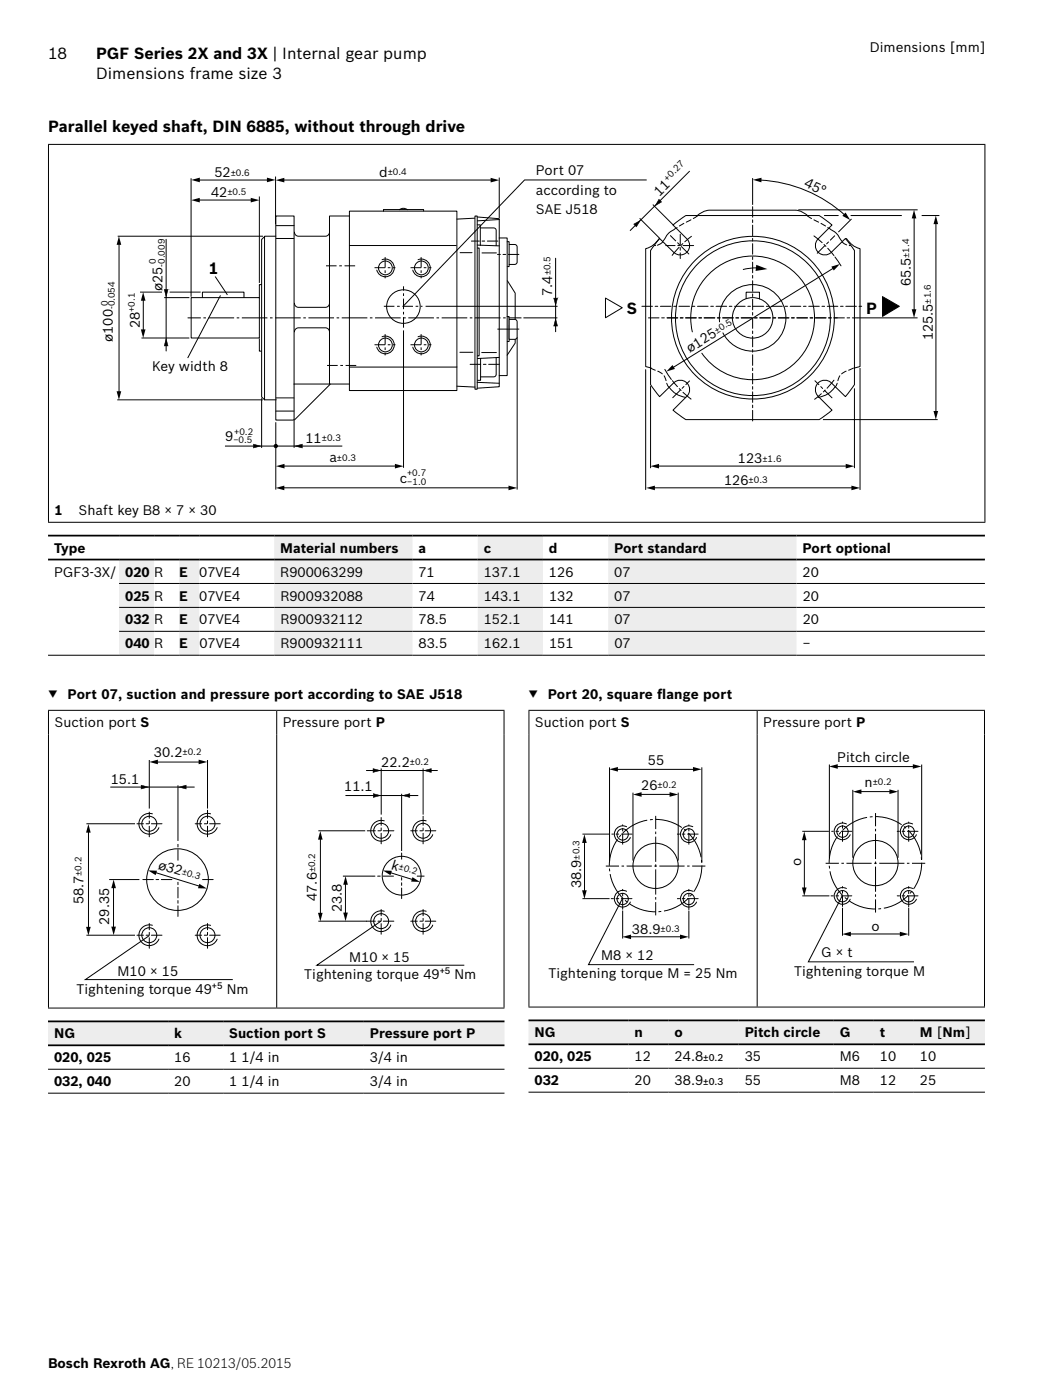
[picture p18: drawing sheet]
<svg xmlns="http://www.w3.org/2000/svg" width="210mm" height="280mm" viewBox="0 0 210 280" stroke-linecap="round" stroke-linejoin="round" font-family="sans-serif">
<defs><g id="words">
<g font-size="3.2">
<text x="9.6" y="11.9">18</text>
<text x="19.2" y="11.9">PGF Series 2X and 3X | Internal gear pump</text>
<text x="19.2" y="15.7">Dimensions frame size 3</text>
<text x="9.6" y="26.4">Parallel keyed shaft, DIN 6885, without through drive</text>
<text x="41.7" y="54.7">1</text>
<text x="125.2" y="62.7">S</text>
<text x="173.1" y="62.7">P</text>
</g>
<g font-size="2.7">
<text x="173.8" y="10.4">Dimensions [mm]</text>
<text x="42.8" y="35.5">52</text>
<text x="75.8" y="35.3">d</text>
<text x="107.1" y="35.1">Port 07</text>
<text x="42.2" y="39.4">42</text>
<text x="107.1" y="38.9">according to</text>
<text x="131.7" y="39.3" transform="rotate(-45 131.7 39.3)">11</text>
<text x="160.5" y="37.3" transform="rotate(25 160.5 37.3)">45°</text>
<text x="107.1" y="42.8">SAE J518</text>
<text x="32.5" y="58.2" transform="rotate(-90 32.5 58.2)">ø25</text>
<text x="110.3" y="59.2" transform="rotate(-90 110.3 59.2)">7.4</text>
<text x="182" y="57.3" transform="rotate(-90 182 57.3)">65.5</text>
<text x="27.9" y="65.6" transform="rotate(-90 27.9 65.6)">28</text>
<text x="22.5" y="68.4" transform="rotate(-90 22.5 68.4)">ø100</text>
<text x="137.9" y="70.6" transform="rotate(-32 137.9 70.6)">ø125</text>
<text x="186.4" y="68.1" transform="rotate(-90 186.4 68.1)">125.5</text>
<text x="30.4" y="74.3">Key width 8</text>
<text x="45" y="88.2">9</text>
<text x="61" y="88.5">11</text>
<text x="65.8" y="92.5">a</text>
<text x="147.4" y="92.7">123</text>
<text x="79.9" y="96.6">c</text>
<text x="144.7" y="97">126</text>
<text x="10.9" y="103.1">1</text>
<text x="15.7" y="103.1">Shaft key B8 × 7 × 30</text>
<text x="10.8" y="110.5">Type</text>
<text x="56" y="110.5">Material numbers</text>
<text x="83.6" y="110.5">a</text>
<text x="96.6" y="110.5">c</text>
<text x="109.7" y="110.5">d</text>
<text x="122.7" y="110.5">Port standard</text>
<text x="160.4" y="110.5">Port optional</text>
<text x="10.8" y="115.3">PGF3-3X/</text>
<text x="25" y="115.3">020</text>
<text x="30.8" y="115.3">R</text>
<text x="35.8" y="115.3">E</text>
<text x="39.8" y="115.3">07VE4</text>
<text x="56" y="115.3">R900063299</text>
<text x="83.6" y="115.3">71</text>
<text x="96.7" y="115.3">137.1</text>
<text x="109.7" y="115.3">126</text>
<text x="122.7" y="115.3">07</text>
<text x="160.4" y="115.3">20</text>
<text x="25" y="120.1">025</text>
<text x="25" y="124.9">032</text>
<text x="30.8" y="120.1">R</text>
<text x="30.8" y="124.9">R</text>
<text x="35.8" y="120.1">E</text>
<text x="35.8" y="124.9">E</text>
<text x="39.8" y="120.1">07VE4</text>
<text x="39.8" y="124.9">07VE4</text>
<text x="56" y="120.1">R900932088</text>
<text x="56" y="124.9">R900932112</text>
<text x="83.6" y="120.1">74</text>
<text x="83.6" y="124.9">78.5</text>
<text x="96.7" y="120.1">143.1</text>
<text x="96.7" y="124.9">152.1</text>
<text x="109.7" y="120.1">132</text>
<text x="109.7" y="124.9">141</text>
<text x="122.7" y="120.1">07</text>
<text x="122.8" y="124.9">07</text>
<text x="160.4" y="120.1">20</text>
<text x="160.4" y="124.9">20</text>
<text x="25" y="129.7">040</text>
<text x="30.8" y="129.7">R</text>
<text x="35.8" y="129.7">E</text>
<text x="39.8" y="129.7">07VE4</text>
<text x="56" y="129.7">R900932111</text>
<text x="83.6" y="129.7">83.5</text>
<text x="96.7" y="129.7">162.1</text>
<text x="109.7" y="129.7">151</text>
<text x="122.8" y="129.7">07</text>
<text x="160.4" y="129.7">−</text>
<text x="9.6" y="139.8">▼</text>
<text x="13.5" y="139.8">Port 07, suction and pressure port according to SAE J518</text>
<text x="105.6" y="139.8">▼</text>
<text x="109.4" y="139.8">Port 20, square f</text>
<text x="131.3" y="139.8">lange port</text>
<text x="10.9" y="145.5">Suction port S</text>
<text x="56.5" y="145.5">Pressure port P</text>
<text x="106.9" y="145.5">Suction port S</text>
<text x="152.5" y="145.5">Pressure port P</text>
<text x="30.7" y="151.4">30.2</text>
<text x="76.2" y="153.4">22.2</text>
<text x="129.4" y="153.1">55</text>
<text x="167.3" y="152.4">Pitch circle</text>
<text x="22.1" y="156.7">15.1</text>
<text x="68.8" y="158.2">11.1</text>
<text x="128.1" y="158">26</text>
<text x="172.8" y="157.4">n</text>
<text x="31.4" y="173.7" transform="rotate(17 31.4 173.7)">ø32</text>
<text x="78" y="173.7" transform="rotate(17 78 173.7)">k</text>
<text x="160.1" y="173.2" transform="rotate(-90 160.1 173.2)">o</text>
<text x="116.1" y="177.6" transform="rotate(-90 116.1 177.6)">38.9</text>
<text x="16.7" y="180.9" transform="rotate(-90 16.7 180.9)">58.7</text>
<text x="21.8" y="185" transform="rotate(-90 21.8 185)">29.35</text>
<text x="63.3" y="180.2" transform="rotate(-90 63.3 180.2)">47.6</text>
<text x="68.3" y="182.4" transform="rotate(-90 68.3 182.4)">23.8</text>
<text x="126.3" y="186.8">38.9</text>
<text x="164.1" y="191.5">G × t</text>
<text x="174.1" y="186.2">o</text>
<text x="23.5" y="195.2">M10 × 15</text>
<text x="60.8" y="195.8">Tightening torque 49</text>
<text x="69.8" y="192.3">M10 × 15</text>
<text x="90.8" y="195.8">Nm</text>
<text x="109.6" y="195.7">Tightening torque M = 25 Nm</text>
<text x="120.1" y="192.1">M8 × 12</text>
<text x="158.7" y="195.1">Tightening torque M</text>
<text x="15.3" y="198.8">Tightening torque 49</text>
<text x="45.3" y="198.8">Nm</text>
<text x="10.8" y="207.7">NG</text>
<text x="34.8" y="207.7">k</text>
<text x="45.8" y="207.7">Suction port S</text>
<text x="73.9" y="207.7">Pressure port P</text>
<text x="106.8" y="207.5">NG</text>
<text x="126.8" y="207.5">n</text>
<text x="134.8" y="207.5">o</text>
<text x="148.8" y="207.5">Pitch circle</text>
<text x="167.8" y="207.5">G</text>
<text x="175.8" y="207.5">t</text>
<text x="183.8" y="207.5">M [Nm]</text>
<text x="10.8" y="212.5">020, 025</text>
<text x="34.8" y="212.5">16</text>
<text x="45.8" y="212.5">1 1/4 in</text>
<text x="73.9" y="212.5">3/4 in</text>
<text x="106.8" y="212.3">020, 025</text>
<text x="126.8" y="212.3">12</text>
<text x="134.8" y="212.3">24.8</text>
<text x="148.8" y="212.3">35</text>
<text x="167.8" y="212.3">M6</text>
<text x="175.8" y="212.3">10</text>
<text x="183.8" y="212.3">10</text>
<text x="10.8" y="217.3">032, 040</text>
<text x="34.8" y="217.3">20</text>
<text x="45.8" y="217.3">1 1/4 in</text>
<text x="73.9" y="217.3">3/4 in</text>
<text x="106.8" y="217.1">032</text>
<text x="126.8" y="217.1">20</text>
<text x="134.8" y="217.1">38.9</text>
<text x="148.8" y="217.1">55</text>
<text x="167.8" y="217.1">M8</text>
<text x="175.8" y="217.1">12</text>
<text x="183.8" y="217.1">25</text>
<text x="9.6" y="273.6">Bosch Rexroth AG, RE 10213/05.2015</text>
</g>
<g font-size="1.9">
<text x="140.5" y="212.3">±0.2</text>
<text x="140.5" y="217.1">±0.3</text>
</g>
<g font-size="1.8">
<text x="46.1" y="35.1">±0.6</text>
<text x="77.5" y="35">±0.4</text>
<text x="45.4" y="39">±0.5</text>
<text x="133.4" y="36.3" transform="rotate(-45 133.4 36.3)">+0.27</text>
<text x="31.2" y="52.8" transform="rotate(-90 31.2 52.8)">0</text>
<text x="32.9" y="53.3" transform="rotate(-90 32.9 53.3)">-0.009</text>
<text x="181.7" y="51.5" transform="rotate(-90 181.7 51.5)">±1.4</text>
<text x="110" y="55.1" transform="rotate(-90 110 55.1)">±0.5</text>
<text x="21.5" y="61.3" transform="rotate(-90 21.5 61.3)">0</text>
<text x="22.9" y="61.8" transform="rotate(-90 22.9 61.8)">-0.054</text>
<text x="27" y="62.4" transform="rotate(-90 27 62.4)">+0.1</text>
<text x="186" y="60.7" transform="rotate(-90 186 60.7)">±1.6</text>
<text x="143.2" y="66.8" transform="rotate(-32 143.2 66.8)">±0.5</text>
<text x="46.6" y="88.7">−0.5</text>
<text x="46.8" y="86.9">+0.2</text>
<text x="64.3" y="88.2">±0.3</text>
<text x="67.3" y="92.1">±0.3</text>
<text x="81.4" y="95.3">+0.7</text>
<text x="152.4" y="92.3">±1.6</text>
<text x="81.4" y="97.1">−1.0</text>
<text x="149.6" y="96.6">±0.3</text>
<text x="36.5" y="151">±0.2</text>
<text x="81.9" y="153">±0.2</text>
<text x="131.4" y="157.6">±0.2</text>
<text x="174.4" y="157.1">±0.2</text>
<text x="79.6" y="173.9" transform="rotate(17 79.6 173.9)">±0.2</text>
<text x="115.8" y="171.9" transform="rotate(-90 115.8 171.9)">±0.3</text>
<text x="16.3" y="175.1" transform="rotate(-90 16.3 175.1)">±0.2</text>
<text x="36.2" y="174.8" transform="rotate(17 36.2 174.8)">±0.3</text>
<text x="63" y="174.5" transform="rotate(-90 63 174.5)">±0.2</text>
<text x="132" y="186.4">±0.3</text>
<text x="42.3" y="197.8">+5</text>
<text x="87.9" y="194.9">+5</text>
</g>
</g></defs>
<g fill="none" stroke="#000" stroke-width=".2">
<path d="M9.6 28.9h187.3M9.7 29v75.4M38.2 35.7v23.6M39.6 36h14.1M51.8 39.3v17.3M55.1 35.3v9.5M56.5 36h41.8M99.8 35.5v8.1M137.8 34.2l-11.9 11.9M150.4 35.6v5.4M151.8 36a27.4 27.4 0 0 1 17.1 7.1M196.8 29v75.4"/>
<path d="M23.5 47.2h29.1M23.8 48.7v29.9M28 58.4h4.4M28.6 59.8v6.4M32.8 59.5h5M33.2 47.9v22.3M33.9 58.4h6.2M38.2 59.5h13.6v8.1h-13.6zM39.6 40h10.8M40.4 59.5v-1.1h8.3v1.1M52.3 56.9h-.5v2.7M52.9 47.3l-.6 .6v31.5l.6 .6"/>
<path d="M55.1 47.2h-2.2v32.8h2.3M55.1 43.2h3.7v40.8h-3.7zM55.2 45.1h3.6M55.2 47.7h3.5M58.8 46.4a.82 .82 0 0 0 .8 .8h5.4a.82 .82 0 0 0 .8-.8M69.8 42.2h21.5v35.9h-21.5zM69.8 43.2h-4v33.6M69.9 49.1h21.3M76.3 51.9a1.77 1.77 0 0 1 2.4 1.1 1.77 1.77 0 0 1-1.2 2.3 1.77 1.77 0 0 1-2.2-1.3M79.8 42l.8-.3 .8 .3M83.5 51.9a1.77 1.77 0 0 1 2.4 1.1 1.77 1.77 0 0 1-1.2 2.3 1.77 1.77 0 0 1-2.2-1.3M84.6 42.2v-.3h-8v.4"/>
<path d="M91.9 50.5h2.4M94.8 43.6l-3.5 .2M94.9 43.2h.5v34.6h-.5zM95.4 49l4.4 .2M95.4 45h.6v4.1M95.4 49.6h.3v21.6h-.3M95.4 43.4l4.4 .3v33.6l-4.4 .3M96 45.6h2.6l.5 .2v3.3M96.3 50.6h2.9M99.7 47.6h1.6v27.5h-1.6M99.8 43.9l-4.4 .3M101.3 48.3h.4v5h-.3"/>
<path d="M101.4 56.1l1.5 2.5v10l-1.6 2.4M101.8 48.9h1l.5 .2v3.3l-.2 .4-1.4 .1M111 51.6v14.7M121 59.6l3.3 2-3.3 2zM127.8 43.7l4 4M130.4 40.9l4.1 4.1M131.7 47.7l-.8 1a3.9 3.9 0 0 1-1.9 1v23.6l1.1 .3M134.5 45l2.5-1.9h26.7l2.5 1.9-2.7 2.8a1.88 1.88 0 0 0 0 2.6 1.88 1.88 0 0 0 2.6 0l2.8-2.7 1.8 2.4v26.8l-1.8 2.4-2.8-2.7a1.88 1.88 0 0 0-2.6 0 1.88 1.88 0 0 0 0 2.7l2.7 2.7-2.5 1.9h-26.7l-2.5-1.9 2.7-2.7a1.88 1.88 0 0 0 0-2.7 1.88 1.88 0 0 0-2.6 0l-2.8 2.7-1.8-2.4v-26.8l1.8-2.4 2.8 2.7a1.88 1.88 0 0 0 2.6 0 1.88 1.88 0 0 0 0-2.6zM135.1 45.6a5.3 5.3 0 0 0-2.4 2.3l-.3 .4M139.2 43.2l.7-.5a3.5 3.5 0 0 1 2-.7h16.9a4.2 4.2 0 0 1 2.7 1.2M149.1 59.7v-1.3h2.6v1.4M151.5 53.6h-1.5l-1.6 .3"/>
<path d="M159.5 42h23.8M164.7 43.1h2.8M165.6 45.6a5.3 5.3 0 0 1 2.4 2.3l.3 .4M166.6 53.6l-32.2 20M166.8 51.4l1.2 1.8M169.1 47.7l.8 1a3.9 3.9 0 0 0 1.9 1v23.6l-1.1 .3M170 43.1h10.2M170.1 43.8l-2.6 2.6M176.3 59.3l3.4 2-3.4 2zM182.7 43.4v18.8M184.2 43.1h3.5M187 44.5v38"/>
<path d="M23.4 80h29.1M28.3 67.6h9.5M37.5 63.6h2.6M51.8 67.7v2.5h.5M52.3 79.6v10M55.2 79.6h3.5M58.7 76.8h11.1M58.8 66.4a.82 .82 0 0 1 .8-.8h5.4a.82 .82 0 0 1 .8 .8M58.8 60.7a.82 .82 0 0 0 .8 .8h5.4a.82 .82 0 0 0 .8-.8M66 76.8l-7.2 7.2M69.9 73.4h21.4M76.3 67.4a1.77 1.77 0 0 1 2.4 1 1.77 1.77 0 0 1-1.2 2.3 1.77 1.77 0 0 1-2.2-1.3"/>
<path d="M80.6 66.1v27.5M83.5 67.4a1.77 1.77 0 0 1 2.4 1 1.77 1.77 0 0 1-1.2 2.3 1.77 1.77 0 0 1-2.2-1.3M85 61.3h26.4M91.3 77.2l3.6 .2M91.9 70.5h2.6M95.4 76.5l4.4 .2M96 71.7v4.4h-.6M96.3 70.5h2.9M99.1 71.5v3.6l-.5 .3h-2.6M99.7 71.5l-4.3 .2M101.3 63.3h.4v5h-.3M101.6 63.6h2.6"/>
<path d="M103.3 67.4v30.5M104.6 63.6h6.8M129 73.9v24M130 77.3v16.3M132.8 73.9l1.3 2M133.7 77.5l.8 .8 .8 .6 1.7 .6M138.3 66.4a12.4 12.4 0 0 1 14.2-15 12.4 12.4 0 0 1 8.3 18.8 12.4 12.4 0 0 1-20.6 .4M143.8 64.4a6.7 6.7 0 0 1 8.5-7.2 6.7 6.7 0 0 1 3.2 10.6 6.7 6.7 0 0 1-11.1-1.2M166.8 77.5l-.8 .8-.8 .6-1.7 .6M170.7 77.7v15.9M171.3 63.6h12M171.8 73.7v24.2"/>
<path d="M45 89.2h23.4M55.1 82.2h3.6M55.1 84.5v13.4M56.5 97.6h45.4M56.5 93.2h22.7M58.8 84.1v5.5M130.5 97.6h39.9M131.4 93.2h37.9M164.4 83.9h23M9.6 104.5h187.3"/>
<circle cx="77" cy="53.6" r="1.37"/>
<circle cx="84.2" cy="53.6" r="1.37"/>
<circle cx="77" cy="69" r="1.37"/>
<circle cx="80.6" cy="61.3" r="3.4"/>
<circle cx="84.2" cy="69" r="1.37"/>
<circle cx="150.4" cy="63.6" r="4.1"/>
<circle cx="150.4" cy="63.6" r="15.5"/>
<circle cx="150.4" cy="63.5" r="16.3"/>
<circle cx="55.1" cy="89.2" r=".33"/>
</g>
<path d="M40.6 63.6h.8" fill="none" stroke="#000" stroke-width=".2" stroke-dasharray=".5 .5" stroke-linecap="butt"/>
<path d="M41.7 63.6h59.6" fill="none" stroke="#000" stroke-width=".2" stroke-dasharray="5.1 .5 .5 .5" stroke-linecap="butt"/>
<path d="M65.1 53.2h6.1M74.8 53.5h4.2M77 51.4v4.3M82 53.5h4.2M84.1 51.4v4.3M71.2 73.1h-6.1M74.8 68.9h4.2M76.7 61.3h7.7M77 66.8v4.3M80.6 65.5v-8.2M82 68.9h4.2M84.1 66.8v4.3" fill="none" stroke="#000" stroke-width=".2" stroke-dasharray="2.1 .5 .5 .5" stroke-linecap="butt"/>
<g fill="none" stroke="#000" stroke-width=".2" stroke-dasharray="2.1 .5 .5 .5">
<path d="M99.5 48.2h-5.3M103.7 50.9h-4.3M134.3 51.1l2.1-2.3 1.8-1.5M135.9 46.9v4.8M137.6 50.8l-3.6-3.7M138.6 49.1h-5.6M150.4 41.3v43.3M162.6 47.2a20.2 20.2 0 0 1 4 3.9M163.3 50.6l3.5-3.4M99.8 72.9h-6M128.3 61.3h44.3M129.6 63.6h41.7"/>
<path d="M133.3 63.6h34M134.4 79.5l3.4-3.3M138.1 79.8l-2.3-2-1.4-1.7M166.2 79.6l-3.4-3.4M166.6 76a20.5 20.5 0 0 1-3.8 3.9"/>
</g>
<path d="M139.4 43.1l-4.3 2.6M161.3 43.1l4.3 2.6M168.3 48.4l.9 .6 .7 .1M130 73.6l.4 .2a3.3 3.3 0 0 1 2.8 2.9l.5 .8M170.5 73.6l-.4 .2a3.3 3.3 0 0 0-2.8 2.9l-.5 .8" fill="none" stroke="#000" stroke-width=".2" stroke-dasharray="1.1 .5"/>
<path d="M132.4 48.4l-.9 .6-.7 .1" fill="none" stroke="#000" stroke-width=".2" stroke-dasharray="1.2 .4"/>
<g fill="#000">
<path d="M38.2 40l1.7-.4v.9zM38.2 36l1.7-.5v1zM50.1 39.6l1.7 .4-1.7 .5zM53.3 35.5l1.8 .5-1.8 .5zM55.1 36l1.7-.4v.9zM98 35.6l1.8 .4-1.8 .5zM150.4 36l1.8-.5-.1 1zM23.8 47.2l.4 1.8h-.9zM151.1 53l2.2 .8-2.3 .4zM166.1 53.3l1.7-.5-1.2 1.3zM168.9 42.5l1 1.5-1.6-.8zM176.3 59.3l3.4 2-3.4 2z"/>
<path d="M182.6 42l.5 1.7h-.9zM187 43.1l.4 1.7h-.9zM23.3 78.2h.9l-.4 1.8zM28.1 65.9h1l-.5 1.7zM28.6 58.4l.5 1.7h-1zM134.4 73l.5 .8-1.7 .5zM182.2 61.9h.9l-.5 1.7zM55.1 97.6l1.7-.5v.9zM55.1 93.2l1.7-.4v.9zM78.9 92.8l1.7 .4-1.7 .5zM101.6 97.1l1.7 .5-1.7 .4zM129.1 97.6l1.8-.5v.9z"/>
<path d="M130 93.2l1.7-.4v.9zM169 92.8l1.7 .4-1.7 .5zM170.1 97.1l1.7 .5-1.7 .4zM186.5 82.2h.9l-.4 1.7z"/>
<path d="M131.6 39.8l-.8 1.5 1.5-.9zM131.7 39.9l.4 .5-1 .6z"/>
<path d="M32.7 57.8l.5 1.7 .4-1.7zM32.9 57.9h.6l-.3 1.2z"/>
<path d="M110.6 59.6l.4 1.7 .5-1.7zM110.7 59.7h.6l-.3 1.1z"/>
<path d="M126.5 44.8l.7 .7 .9-1.5zM126.7 44.8l1.1-.5-.7 1z"/>
<path d="M33.2 67.5l-.5 1.7h.9zM33.2 68l.3 1.1h-.6z"/>
<path d="M111 63.6l-.4 1.7h.9zM111 64l.3 1.2h-.6z"/>
<path d="M50.6 88.8v.9l1.7-.5zM50.7 88.9l1.2 .3-1.2 .3z"/>
<path d="M58.8 89.2l1.6 .5v-.9zM59.2 89.2l1.1-.3v.6z"/>
<circle cx="55.1" cy="89.2" r=".33"/>
</g>
<path d="M131.7 39.9l.5 .5-1.3 .7zM32.8 57.9h.8l-.4 1.4zM110.6 59.6h.8l-.4 1.5zM126.6 44.8l1.3-.7-.7 1.3zM33.2 67.8l.4 1.4h-.8zM111 63.8l.4 1.4h-.8zM50.6 88.8l1.5 .4-1.5 .4zM59 89.2l1.4-.4v.8z" fill="#000"/>
<path d="M101.7 63.9h1.1l.5 .2v3.3l-.2 .4-1.4 .1z" fill="#fff"/>
<path d="M129.2 36h-24.4l-24.2 25.2M43 55.3l2.4 3.7M44.1 59.1l-6.6 12.5M101.7 63.9h1.1l.5 .2v3.3l-.2 .4-1.4 .1z" fill="none" stroke="#000" stroke-width=".2"/>
<path d="M103.7 65.8h-4.3" fill="none" stroke="#000" stroke-width=".2" stroke-dasharray="4.2 .7 .7 .7"/>
<path d="M54.8 107.1h27.6v4.8h-27.6zM95.4 107.1h13.1v4.8h-13.1zM121.5 107.1h37.7v4.8h-37.7zM23.8 111.9h7v4.8h-7zM35.8 111.9h4v4.8h-4zM54.8 111.9h27.6v4.8h-27.6zM95.4 111.9h13.1v4.8h-13.1zM121.5 111.9h37.7v4.8h-37.7zM23.8 116.7h7v4.8h-7zM35.8 116.7h4v4.8h-4zM54.8 116.7h27.6v4.8h-27.6zM95.4 116.7h13.1v4.8h-13.1zM121.5 116.7h37.7v4.8h-37.7zM23.8 121.5h7v4.8h-7zM35.8 121.5h4v4.8h-4zM54.8 121.5h27.6v4.8h-27.6zM95.4 121.5h13.1v4.8h-13.1zM121.5 121.5h37.7v4.8h-37.7zM23.8 126.3h7v4.8h-7zM35.8 126.3h4v4.8h-4zM54.8 126.3h27.6v4.8h-27.6zM95.4 126.3h13.1v4.8h-13.1zM121.5 126.3h37.7v4.8h-37.7z" fill="#eceded"/>
<g fill="none" stroke="#000" stroke-width=".2">
<path d="M23.8 116.7h173M9.6 131.1h187.2M23.8 121.5h173M23.8 126.3h173M9.6 142.1h91.2M9.7 142.2v59.3M22 157.4h16.9M29.8 152v9.7M31.2 152.4h8.8M35.6 157.1v11.1M41.5 152v9.7M55.3 142.2v59.3"/>
<path d="M69 159.1h14.6M73.2 154.1h14.2M76.2 153.7v9.2M80.3 158.8v11.4M84.5 153.7v9.2M100.7 142.2v59.3M17.3 164.8h9.7M17.7 166.2v19.5M21.8 175.9h6M22.7 177.3v8.3M30.4 162.8a2.08 2.08 0 0 0-2.5 1.3 2.08 2.08 0 0 0 1.2 2.6 2.08 2.08 0 0 0 2.7-1.2M30.9 174.5l9.1 2.8"/>
<path d="M42.1 162.8a2.08 2.08 0 0 0-2.6 1.3 2.08 2.08 0 0 0 1.2 2.6 2.08 2.08 0 0 0 2.7-1.2M63.6 166.2h9.4M64 167.6v15.3M68.5 175.2h6.1M69 176.6v6.2M76.8 164.2a2.08 2.08 0 0 0-2.6 1.3 2.08 2.08 0 0 0 1.2 2.6 2.08 2.08 0 0 0 2.7-1.2M77.9 174.5l4.7 1.5M85.2 164.2a2.08 2.08 0 0 0-2.6 1.3 2.08 2.08 0 0 0 1.2 2.6 2.08 2.08 0 0 0 2.7-1.2M17.3 187h9.7M29.8 187.1l-12.7 8.8h29.4M30.4 185.1a2.08 2.08 0 0 0-2.5 1.3 2.08 2.08 0 0 0 1.2 2.6 2.08 2.08 0 0 0 2.7-1.2M42.1 185.1a2.08 2.08 0 0 0-2.6 1.3 2.08 2.08 0 0 0 1.2 2.6 2.08 2.08 0 0 0 2.7-1.2"/>
<path d="M63.6 184.2h9.7M76.1 184.2l-12.8 8.8h29.5M76.8 182.2a2.08 2.08 0 0 0-2.6 1.4 2.08 2.08 0 0 0 1.2 2.6 2.08 2.08 0 0 0 2.7-1.2M85.2 182.2a2.08 2.08 0 0 0-2.6 1.4 2.08 2.08 0 0 0 1.2 2.6 2.08 2.08 0 0 0 2.7-1.2M9.6 201.6h91.2"/>
<circle cx="29.8" cy="164.7" r="1.49"/>
<circle cx="35.5" cy="175.9" r="6.2"/>
<circle cx="41.5" cy="164.7" r="1.49"/>
<circle cx="76.2" cy="166.2" r="1.49"/>
<circle cx="80.3" cy="175.1" r="3.9"/>
<circle cx="84.5" cy="166.2" r="1.49"/>
<circle cx="29.8" cy="187" r="1.49"/>
<circle cx="41.5" cy="187" r="1.49"/>
<circle cx="76.2" cy="184.2" r="1.49"/>
<circle cx="84.5" cy="184.2" r="1.49"/>
</g>
<path d="M9.6 107.1h187.2M9.6 111.9h187.2" fill="none" stroke="#000" stroke-width=".35"/>
<g fill="none" stroke="#000" stroke-width=".2" stroke-dasharray="2.1 .5 .5 .5">
<path d="M29.8 167.4v-5M32.4 164.8h-5M34.3 175.9h-5.8M35.6 172v-3.1M41.5 167.4v-5.4M42.6 175.9h-2.5M44 164.8h-5M76.2 168.8v-5.3M78.6 175.2h-4M78.7 166.2h-5.3M80.3 171.8v-1.2M80.3 179.7v-4.2"/>
<path d="M84.5 168.8v-5.6M84.7 175.2h-1.3M87.1 166.2h-5M29.8 189.7v-5M32.4 187h-5M35.6 183.3v-6.8M41.5 189.7v-5M44 187h-5M76.2 186.8v-4.9M78.7 184.2h-5.4M84.5 186.8v-4.9M87.1 184.2h-5"/>
</g>
<g fill="#000">
<path d="M29.8 152.4l1.7-.5v1zM39.7 151.9l1.7 .5-1.7 .5zM17.7 164.8l.4 1.7h-.9zM22.7 175.9l.5 1.7h-1zM29.6 174.1h1.8l-.3 .9zM39.8 176.8l1.5 .9-1.7-.1zM64 166.2l.5 1.7h-1zM69 175.2l.5 1.7h-.9zM76.5 174.1l1.8 .1-.3 .8zM82.4 175.4l1.5 1-1.8-.1zM17.2 185.4h.9l-.4 1.7zM22.2 185.3h1l-.5 1.7z"/>
<path d="M63.5 182.6h1l-.5 1.7zM68.6 182.5h.9l-.5 1.7z"/>
<path d="M28.1 157v.9l1.7-.5zM28.2 157.1l1.2 .3-1.2 .3z"/>
<path d="M35.6 157.4l1.6 .5v-.9zM36 157.4l1.1-.3v.6z"/>
<path d="M74.5 153.7v.9l1.7-.5zM74.6 153.8l1.2 .3-1.2 .3z"/>
<path d="M74.5 158.7v.9l1.7-.5zM74.6 158.8l1.2 .3-1.2 .3z"/>
<path d="M80.3 159.1l1.6 .5v-.9zM80.7 159.1l1.1-.3v.6z"/>
<path d="M84.5 154.1l1.7 .5v-.9zM85 154.1l1.1-.3v.6z"/>
</g>
<path d="M28.2 157l1.4 .4-1.4 .4zM35.8 157.4l1.4-.4v.8zM74.5 153.7l1.5 .4-1.5 .4zM74.6 158.7l1.4 .4-1.4 .4zM80.5 159.1l1.4-.4v.8zM84.7 154.1l1.5-.4v.8z" fill="#000"/>
<path d="M9.6 204.3h24v4.8h-24zM33.6 204.3h11v4.8h-11zM44.6 204.3h28.1v4.8h-28.1zM72.7 204.3h28.1v4.8h-28.1z" fill="#eceded"/>
<g fill="none" stroke="#000" stroke-width=".2">
<path d="M105.6 142.1h91.2M105.7 142.2v59.1M121.8 153.5v18.7M123.1 153.9h15.7M126.5 158.5v13.6M127.9 158.9h6.2M135.5 158.5v13.6M140.2 153.5v19M151.3 142.2v59.1M165.7 152.9v18.8M167.1 153.3h15.6M170.4 158v13.6"/>
<path d="M171.8 158.3h6.2M179.4 158v13.6M184.2 152.9v19M196.7 142.2v59.1M116.4 166.8h5.3M116.4 179.7h5.4M116.8 168.3v10.1M121 173.2h2.7M124.4 179.7l-6.8 13.2h21.1M125.2 165.4a1.67 1.67 0 0 0-2.3 .7 1.67 1.67 0 0 0 .8 2.2 1.67 1.67 0 0 0 2.2-.8M125.2 178.3a1.67 1.67 0 0 0-2.3 .7 1.67 1.67 0 0 0 .8 2.2 1.67 1.67 0 0 0 2.2-.8M131 163.2v2.6"/>
<path d="M138.3 173.2h2.6M138.4 165.4a1.67 1.67 0 0 0-2.2 .7 1.67 1.67 0 0 0 .7 2.2 1.67 1.67 0 0 0 2.3-.8M138.4 178.3a1.67 1.67 0 0 0-2.2 .7 1.67 1.67 0 0 0 .7 2.2 1.67 1.67 0 0 0 2.3-.8M160.3 179.2h5.4M160.3 166.3h5.3M160.7 167.7v10.1M165 172.7h2.6M168.3 179.1l-6.8 13.3h21.1M169.1 164.8a1.67 1.67 0 0 0-2.2 .7 1.67 1.67 0 0 0 .7 2.3 1.67 1.67 0 0 0 2.3-.9M169.1 177.7a1.67 1.67 0 0 0-2.2 .7 1.67 1.67 0 0 0 .7 2.3 1.67 1.67 0 0 0 2.3-.9M174.9 162.6v2.7M174.9 179.9v2.6"/>
<path d="M182.2 172.7h2.7M182.4 164.8a1.67 1.67 0 0 0-2.3 .7 1.67 1.67 0 0 0 .8 2.3 1.67 1.67 0 0 0 2.2-.9M182.4 177.7a1.67 1.67 0 0 0-2.3 .7 1.67 1.67 0 0 0 .8 2.3 1.67 1.67 0 0 0 2.2-.9M124.4 182.1v5.6M125.8 187.4h10.4M131 180.4v2.7M137.6 182.1v5.6M168.3 181.6v5.5M169.7 186.8h10.4M181.6 181.6v5.5M9.6 213.8h91.2M9.6 218.6h91.2"/>
<path d="M105.6 201.4h91.2"/>
<circle cx="124.4" cy="166.9" r="1.13"/>
<circle cx="124.4" cy="179.8" r="1.13"/>
<circle cx="131" cy="173.2" r="4.5"/>
<circle cx="137.6" cy="166.9" r="1.13"/>
<circle cx="137.6" cy="179.8" r="1.13"/>
<circle cx="168.3" cy="166.3" r="1.13"/>
<circle cx="168.3" cy="179.2" r="1.13"/>
<circle cx="174.9" cy="172.6" r="4.5"/>
<circle cx="181.6" cy="166.3" r="1.13"/>
<circle cx="181.6" cy="179.2" r="1.13"/>
</g>
<path d="M9.6 204.3h91.2M9.6 209.1h91.2" fill="none" stroke="#000" stroke-width=".35"/>
<g fill="#000">
<path d="M121.7 153.9l1.8-.5v.9zM126.5 158.9l1.7-.5v1zM133.8 158.4l1.7 .5-1.7 .5zM138.5 153.4l1.7 .5-1.7 .4zM165.7 153.3l1.7-.5v1zM170.4 158.3l1.7-.4v.9zM177.7 157.9l1.7 .4-1.7 .5zM182.4 152.8l1.7 .5-1.7 .5zM116.3 178.1h.9l-.4 1.7zM116.8 166.9l.4 1.7h-.9zM160.2 177.5h1l-.5 1.7zM160.7 166.3l.5 1.7h-1z"/>
<path d="M124.4 187.4l1.7-.5v.9zM135.9 186.9l1.7 .5-1.7 .4zM168.3 186.8l1.7-.4v.9zM179.8 186.4l1.7 .4-1.7 .5z"/>
</g>
<path d="M131 179.9v-.7M137.8 173.2h-.8M174.9 179.4v-.8M181.7 172.7h-.7" fill="none" stroke="#000" stroke-width=".2" stroke-dasharray=".5 .5" stroke-linecap="butt"/>
<path d="M131 178.9v-12.8M136.8 173.2h-12.9M174.9 178.4v-12.9M180.7 172.7h-12.8" fill="none" stroke="#000" stroke-width=".2" stroke-dasharray="5 .5 .5 .5" stroke-linecap="butt"/>
<g fill="none" stroke="#000" stroke-width=".2" stroke-dasharray="2.1 .5 .5 .5">
<path d="M124.4 168.8v-3.8M126.3 166.8h-4M126.3 179.7h-4.2M137.6 168.8v-3.8M139.5 166.8h-4.2M139.5 179.7h-4.2M168.3 168.3v-3.9M170.2 166.3h-4M170.2 179.2h-4.1M181.6 168.3v-3.9M183.4 166.3h-4.1M183.4 179.2h-4.1"/>
<path d="M124.4 181.8v-3.9M137.6 181.9v-4M168.3 181.3v-4M181.6 181.4v-4.1"/>
</g>
<g fill="none" stroke="#000" stroke-width=".2" stroke-dasharray="5.6 .6 .6 .6" stroke-linecap="butt">
<circle cx="131" cy="173.1" r="9.2"/>
<circle cx="174.9" cy="172.6" r="9.2"/>
</g>
<path d="M105.6 204.1h20v4.8h-20zM125.6 204.1h8v4.8h-8zM133.6 204.1h14v4.8h-14zM147.6 204.1h19v4.8h-19zM166.6 204.1h8v4.8h-8zM174.6 204.1h8v4.8h-8zM182.6 204.1h14.2v4.8h-14.2z" fill="#eceded"/>
<path d="M105.6 213.6h91.2M105.6 218.4h91.2" fill="none" stroke="#000" stroke-width=".2"/>
<path d="M105.6 204.1h91.2M105.6 208.9h91.2" fill="none" stroke="#000" stroke-width=".35"/>
<use href="#words"/>
</svg>
